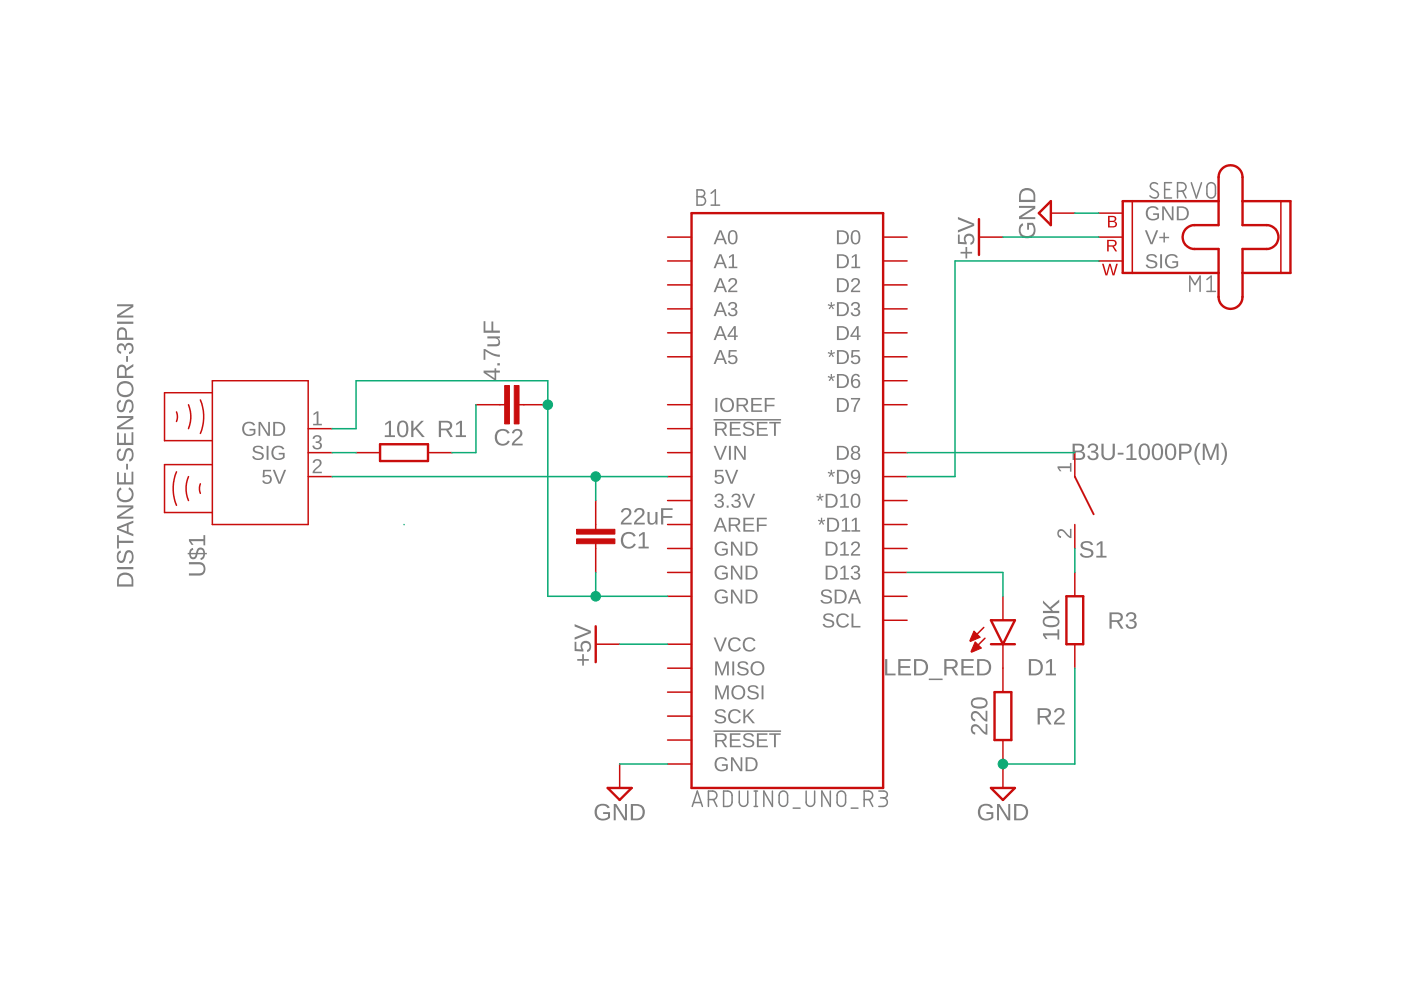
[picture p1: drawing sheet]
<svg xmlns="http://www.w3.org/2000/svg" width="297mm" height="210mm" viewBox="0 0 297 210" stroke-linecap="round" stroke-linejoin="round" font-family="sans-serif">
<g fill="#808080">
<path d="M122.4 139.7h1v-1h.4v1h1v.4h-1v1h-.4v-1h-1zM121.8 136.1h.4v1.5l1.1 .1a1.16 1.16 0 0 1 .9-1.8 1.16 1.16 0 0 1 1 1.8l-.2 .3-.5 .2v-.4a.77 .77 0 0 0 .3-1.1 .77 .77 0 0 0-1.2-.2 .77 .77 0 0 0 .1 1.2v.4l-1.9-.1zM121.8 132.3l3.5 1.4v.5l-3.5 1.4v-.5l3.1-1.1-3.1-1.2z"/>
<path d="M126.5 170.9a1.8 1.8 0 0 1 2.8 .3l-.5 .2a1.3 1.3 0 0 0-1.8-.4 1.3 1.3 0 0 0-.4 1.8 1.44 1.44 0 0 0 2.3 .4v-.6h-1v-.4h1.4v1.2a1.89 1.89 0 0 1-2.7 .2 1.89 1.89 0 0 1-.1-2.7zM130.1 170.5h.6l1.8 2.9v-2.9h.4v3.4h-.5l-1.9-2.9v2.9h-.4zM133.7 170.5a3.3 3.3 0 0 1 2.5 .4 1.77 1.77 0 0 1 .4 1.9 1.77 1.77 0 0 1-1.6 1.1h-1.3zM134.2 170.8v2.7h.8a1.35 1.35 0 0 0 1.2-1.4 1.35 1.35 0 0 0-1.3-1.3z"/>
<path d="M25.3 121.9a1.77 1.77 0 0 1 1.9-.4 1.77 1.77 0 0 1 1.1 1.6v1.3h-3.5a3.3 3.3 0 0 1 .5-2.5zM25.5 122.2l-.3 .7v1h2.7v-.8a1.38 1.38 0 0 0-.9-1.2 1.38 1.38 0 0 0-1.5 .3zM24.8 120.2h3.5v.5h-3.5zM25.1 117l.5-.3v.5a.97 .97 0 0 0-.5 .9 .97 .97 0 0 0 .6 .8 1.68 1.68 0 0 0 .7-1.6 .95 .95 0 0 1 1.2-.6 .95 .95 0 0 1 .7 1v.4a1.32 1.32 0 0 1-.9 1.4v-.4a1.1 1.1 0 0 0 .6-1 1.1 1.1 0 0 0-.7-1 1.51 1.51 0 0 0-.7 1.5 .9 .9 0 0 1-1.1 .8 .9 .9 0 0 1-.7-1v-1zM24.8 113.5h.4v1.2h3.1v.4h-3.1v1.2h-.4zM24.8 111.8l3.5-1.4v.5l-1 .4v1.5l1 .4v.5l-3.5-1.4zM25.2 112l1.7 .7v-1.3zM24.8 107.2h3.5v.5l-3 1.9 3-.1v.5h-3.5v-.6l3-1.8h-3zM25.2 103.7l.4-.3 .2 .4a1.23 1.23 0 0 0-.5 1.6 1.23 1.23 0 0 0 1.5 .6 1.2 1.2 0 0 0 1.1-1 1.2 1.2 0 0 0-.7-1.3l.2-.4a1.73 1.73 0 0 1 .7 2.4 1.73 1.73 0 0 1-2.3 .7 1.75 1.75 0 0 1-.6-2.7zM24.8 100.1h.4v2.2h1.1v-2.1h.4v2.1h1.2v-2.3h.4v2.7h-3.5zM26.7 98.3h.4v1.3h-.4zM25.1 95.3l.5-.2v.4a.97 .97 0 0 0-.5 .9 .97 .97 0 0 0 .6 .9 1.68 1.68 0 0 0 .7-1.6 .95 .95 0 0 1 1.2-.7 .95 .95 0 0 1 .7 1.1v.3a1.32 1.32 0 0 1-.9 1.5v-.5a1.1 1.1 0 0 0 .6-1 1.1 1.1 0 0 0-.7-.9 1.51 1.51 0 0 0-.7 1.5 .9 .9 0 0 1-1.1 .7 .9 .9 0 0 1-.7-1v-.9zM24.8 91.7h.4v2.2h1.1v-2h.4v2h1.2v-2.3h.4v2.8h-3.5zM24.8 88.2h3.5v.6l-3 1.8h3v.4h-3.5v-.5l3-1.9h-3zM25.1 85l.5-.2v.4a.97 .97 0 0 0-.5 .9 .97 .97 0 0 0 .6 .9 1.68 1.68 0 0 0 .7-1.6 .95 .95 0 0 1 1.2-.7 .95 .95 0 0 1 .7 1.1v.3a1.32 1.32 0 0 1-.9 1.5v-.5a1.1 1.1 0 0 0 .6-1 1.1 1.1 0 0 0-.7-1 1.51 1.51 0 0 0-.7 1.6 .9 .9 0 0 1-1.1 .7 .9 .9 0 0 1-.7-1v-1zM25.1 81.4a1.81 1.81 0 0 1 2.7-.2 1.81 1.81 0 0 1-.1 2.7 1.81 1.81 0 0 1-2.4-.1 1.81 1.81 0 0 1-.2-2.4zM25.5 81.6a1.36 1.36 0 0 0 .7 2.2 1.36 1.36 0 0 0 1.7-1.6 1.49 1.49 0 0 0-2.4-.6zM25.1 77.6a.98 .98 0 0 1 1-.3 .98 .98 0 0 1 .7 .8l1.5-.9v.5l-1.5 .9v1.1h1.5v.4h-3.5v-1.9zM25.4 78l-.2 .3v1.4h1.3v-1.2a.65 .65 0 0 0-.4-.7 .65 .65 0 0 0-.7 .2zM26.7 75.5h.4v1.2h-.4zM25 73.1a.85 .85 0 0 1 .9-.3 .85 .85 0 0 1 .6 .7 .93 .93 0 0 1 1.1-.8 .93 .93 0 0 1 .7 1.2l-.1 .6-.3 .4-.5 .2-.1-.5a.71 .71 0 0 0 .7-.9 .71 .71 0 0 0-1.1-.3l-.2 .8h-.4a.67 .67 0 0 0-.3-.9 .67 .67 0 0 0-.9 .4 .67 .67 0 0 0 .6 .9v.4a1.18 1.18 0 0 1-.7-1.9zM25.1 69.7a1.07 1.07 0 0 1 1.2-.2 1.07 1.07 0 0 1 .6 1.1v1h1.4v.5h-3.5a3 3 0 0 1 .3-2.4zM25.4 70.1l-.2 1.5h1.4v-1a.7 .7 0 0 0-.4-.7 .7 .7 0 0 0-.8 .2zM24.8 68.2h3.5v.5h-3.5zM24.8 64.5h3.5v.6l-3 1.8h3v.4h-3.5v-.5l3-1.9h-3z"/>
</g>
<g fill="none" stroke="#808080" stroke-width=".32">
<path d="M146.8 171l1-3.3 1.1 3.3M147 170.2h1.7M150.2 169.5h.9a.9 .9 0 0 0 .9-.9 .9 .9 0 0 0-.9-.9h-.9v3.3M151.3 169.5l.7 1.5M153.4 167.7a1.55 1.55 0 0 1 1.7 .5l.1 1.9-.3 .6a1.65 1.65 0 0 1-1.5 .3zM156.7 167.7v2.4a.9 .9 0 0 0 .9 .9 .9 .9 0 0 0 .9-.9v-2.4M159.9 167.7h.7M159.9 171h.7M160.3 167.7v3.3M163.8 167.7v3.3l-1.9-3.3v3.3M165.5 167.9a.9 .9 0 0 1 1-.1 .9 .9 0 0 1 .5 .8v1.5a.9 .9 0 0 1-.9 .9 .9 .9 0 0 1-.9-.9v-1.5zM168.2 171.3h1.4"/>
<path d="M170.9 167.7v2.4a.9 .9 0 0 0 .9 .9 .9 .9 0 0 0 .9-.9v-2.4M176 167.7v3.3l-1.8-3.3v3.3M177.8 167.9a.92 .92 0 0 1 1-.1 .92 .92 0 0 1 .5 .8v1.5a.9 .9 0 0 1-.9 .9 .9 .9 0 0 1-.9-.9v-1.7zM180.5 171.3h1.4M183.2 169.5h.9a.9 .9 0 0 0 .9-.9 .9 .9 0 0 0-.9-.9h-.9v3.3M184.3 169.5l.7 1.5M186.3 167.7h1.1a.72 .72 0 0 1 .7 .7 .72 .72 0 0 1-.7 .8h-.7M187.2 169.2a.91 .91 0 0 1 .9 .9 .91 .91 0 0 1-.9 .9h-.9"/>
</g>
<g fill="#808080">
<path d="M66.6 97.5a.96 .96 0 0 1 1.5 .2 .96 .96 0 0 1-.6 1.4l-.8 .9h1.5v.3h-1.9l.1-.5 .6-.7a.87 .87 0 0 0 .5-1.4l-.2-.1a.54 .54 0 0 0-.6 .5h-.4z"/>
<path d="M66.6 92.5a.92 .92 0 0 1 1.1-.2 .92 .92 0 0 1 .4 1.1l-.5 .3a.8 .8 0 0 1 .7 1 .8 .8 0 0 1-1 .6l-.6-.1-.3-.3-.2-.4h.4a.6 .6 0 0 0 .9 .5 .6 .6 0 0 0 0-1l-.6-.1v-.3a.58 .58 0 0 0 .9-.3 .58 .58 0 0 0-.4-.8 .58 .58 0 0 0-.7 .6l-.4-.1z"/>
<path d="M66.5 87.7l.7-.5h.3v2.7h.7v.3h-1.8v-.3h.7v-2.3l-.6 .5z"/>
<path d="M132 107.9a1.07 1.07 0 0 1 1.3-.1 1.07 1.07 0 0 1 .5 1.2l-1.7 1.8h1.8v.4h-2.3a3.1 3.1 0 0 1 1.5-1.8 .69 .69 0 0 0 .1-1.2 .69 .69 0 0 0-1.1 .4h-.5zM134.8 107.9a1.07 1.07 0 0 1 1.3-.1 1.07 1.07 0 0 1 .5 1.2l-1.7 1.8h1.8v.4h-2.3a3.1 3.1 0 0 1 1.4-1.8 .69 .69 0 0 0 .2-1.2 .69 .69 0 0 0-1.1 .4h-.5zM137.3 108.6h.4v1.6a.63 .63 0 0 0 .7 .7 .63 .63 0 0 0 .6-.8v-1.5h.4v2.6h-.4v-.5a.89 .89 0 0 1-1 .5 .89 .89 0 0 1-.7-.9zM140.2 107.8h2.4v.3h-2v1.3h2v.4h-2v1.4h-.4z"/>
<path d="M102.5 78.6h2.4v-.5h.3v.5h.8v.4h-.8v1.6h-.3l-2.4-1.6zM103 79l1.9 1.2v-1.2zM105.4 77h.6v.5h-.6zM102.5 74h.4l.4 .3a4.9 4.9 0 0 0 2.7 .9v.5a5.4 5.4 0 0 1-3.1-1.3v1.9h-.4zM103.3 71.3h2.7v.4h-.5a.89 .89 0 0 1 .5 1.1 .89 .89 0 0 1-.9 .6h-1.8v-.4h1.7a.63 .63 0 0 0 .7-.7 .63 .63 0 0 0-.8-.5h-1.6zM102.5 68.1h.4v2h1.3v-1.9h.4v1.9h1.4v.5h-3.5z"/>
<path d="M81.7 89.8l.8-.6h.4v3.1h.8v.4h-2.1v-.4h.9v-2.7l-.8 .6zM84.6 89.4a1.19 1.19 0 0 1 1.4-.1 1.19 1.19 0 0 1 .6 1.2 1.63 1.63 0 0 1-1.2 2.2 1.39 1.39 0 0 1-1.2-1.8l.1-1zM85 89.7a2.65 2.65 0 0 0 0 2.5 .79 .79 0 0 0 .9 0 .79 .79 0 0 0 .2-.9 1.31 1.31 0 0 0-.7-1.8zM87.2 89.2h.5v1.7l1.6-1.7h.6l-1.5 1.5 1.7 2h-.6l-1.4-1.7-.4 .3v1.4h-.5z"/>
<path d="M187.7 139.7h.4v3.1h1.8v.4h-2.2zM190.4 139.7h2.7v.4h-2.2v1.1h2v.4h-2v1.2h2.3v.4h-2.8zM193.8 139.7a3.3 3.3 0 0 1 2.5 .5 1.77 1.77 0 0 1 .4 1.9 1.77 1.77 0 0 1-1.6 1.1h-1.3zM194.3 140.1v2.7h.7a1.35 1.35 0 0 0 1.3-1.4 1.35 1.35 0 0 0-1.4-1.3zM196.9 143.9h3v.3h-3zM200.2 139.7h1.6a1 1 0 0 1 1.2 .8 1 1 0 0 1-.8 1.2l1 1.5h-.6l-.8-1.4h-1.1v1.4h-.5zM200.7 140.1v1.3h1.1a.65 .65 0 0 0 .8-.7 .65 .65 0 0 0-.8-.6zM203.8 139.7h2.6v.4h-2.1v1.1h2v.4h-2v1.2h2.2v.4h-2.7zM207.2 139.7a3.3 3.3 0 0 1 2.5 .5 1.77 1.77 0 0 1 .4 1.9 1.77 1.77 0 0 1-1.6 1.1h-1.3zM207.6 140.1v2.7h.8a1.35 1.35 0 0 0 1.3-1.4 1.35 1.35 0 0 0-1.4-1.3z"/>
<path d="M207.8 170.9a1.8 1.8 0 0 1 2.7 .3l-.4 .2a1.3 1.3 0 0 0-1.8-.4 1.3 1.3 0 0 0-.4 1.8 1.44 1.44 0 0 0 2.3 .4v-.6h-1.1v-.4h1.5v1.2a1.89 1.89 0 0 1-2.7 .2 1.89 1.89 0 0 1-.1-2.7zM211.4 170.5h.5l1.9 2.9v-2.9h.4v3.4h-.6l-1.8-2.9v2.9h-.4zM215 170.5a3.3 3.3 0 0 1 2.5 .4 1.77 1.77 0 0 1 .4 1.9 1.77 1.77 0 0 1-1.6 1.1h-1.3zM215.5 170.8v2.7h.8a1.35 1.35 0 0 0 1.2-1.4 1.35 1.35 0 0 0-1.4-1.3z"/>
<path d="M206.1 153.8a1.24 1.24 0 0 1 1.8 .5l1.1 1v-1.8h.3v2.3a3.1 3.1 0 0 1-1.8-1.5 .69 .69 0 0 0-1.2-.1 .69 .69 0 0 0 .5 1.1l-.1 .4a1.18 1.18 0 0 1-.6-1.9zM206.1 151a1.24 1.24 0 0 1 1.8 .5l1.1 1v-1.8h.3v2.3a3.1 3.1 0 0 1-1.8-1.4 .69 .69 0 0 0-1.2-.2 .69 .69 0 0 0 .5 1.1l-.1 .5a1.18 1.18 0 0 1-.6-2zM206.1 148.3a2.54 2.54 0 0 1 3.2 .2 1.19 1.19 0 0 1-1.3 1.7 1.6 1.6 0 0 1-2.2-1.2zM206.3 148.6a.79 .79 0 0 0 .1 .9 .79 .79 0 0 0 .9 .3 1.32 1.32 0 0 0 1.7-.8 1.34 1.34 0 0 0-1.7-.7z"/>
<path d="M227.4 94.1a2.25 2.25 0 0 1 2.4 .5v.7l-.6 .4a.94 .94 0 0 1 .9 1.2 .94 .94 0 0 1-1.3 .6h-1.4zM227.9 94.4v1.1h.8a.57 .57 0 0 0 .7-.5 .57 .57 0 0 0-.7-.6zM227.9 95.9v1.3h.9a.63 .63 0 0 0 .8-.5 .63 .63 0 0 0-.5-.8zM230.9 94.3a1.07 1.07 0 0 1 1.4-.2 1.07 1.07 0 0 1 .4 1.2l-.6 .5a.93 .93 0 0 1 .8 1.1 .93 .93 0 0 1-1.2 .7l-.6-.1-.4-.3-.2-.6h.5a.71 .71 0 0 0 .9 .6 .71 .71 0 0 0 .3-1.1l-.8-.1v-.4a.67 .67 0 0 0 .9-.3 .67 .67 0 0 0-.4-1 .67 .67 0 0 0-.9 .7l-.4-.1zM233.5 94.1h.5v2.1a.96 .96 0 0 0 1 1 .96 .96 0 0 0 .9-1v-2.1h.5v2.1a1.43 1.43 0 0 1-1.4 1.4 1.43 1.43 0 0 1-1.5-1.3zM237 96h1.2v.4h-1.2zM238.9 94.6l.8-.5h.4v3.1h.9v.3h-2.2v-.3h.9v-2.7l-.8 .6zM241.9 94.3a1.19 1.19 0 0 1 1.3-.1 1.19 1.19 0 0 1 .6 1.2 1.63 1.63 0 0 1-1.2 2.2 1.39 1.39 0 0 1-1.2-1.8l.2-1.1zM242.2 94.5a2.65 2.65 0 0 0 0 2.6 .79 .79 0 0 0 .9-.1 .79 .79 0 0 0 .2-.9 1.31 1.31 0 0 0-.7-1.7zM244.7 94.3a1.19 1.19 0 0 1 1.3-.1 1.19 1.19 0 0 1 .6 1.2 1.63 1.63 0 0 1-1.2 2.2 1.39 1.39 0 0 1-1.2-1.8l.2-1.1zM245 94.5a2.65 2.65 0 0 0 0 2.6 .79 .79 0 0 0 .9-.1 .79 .79 0 0 0 .2-.9 1.31 1.31 0 0 0-.7-1.7zM247.4 94.3a1.19 1.19 0 0 1 1.4-.1 1.19 1.19 0 0 1 .6 1.2 1.63 1.63 0 0 1-1.2 2.2 1.39 1.39 0 0 1-1.2-1.8l.2-1.1zM247.8 94.5a2.65 2.65 0 0 0 0 2.6 .79 .79 0 0 0 .9-.1 .79 .79 0 0 0 .2-.9 1.31 1.31 0 0 0-.7-1.7zM250 94.1a3 3 0 0 1 2.3 .2 1.07 1.07 0 0 1 .3 1.3 1.07 1.07 0 0 1-1.1 .6h-1v1.3h-.5zM250.5 94.4v1.4h.9a.69 .69 0 0 0 .8-.7 .69 .69 0 0 0-.8-.7zM254.1 93.9h.5a3.5 3.5 0 0 0 0 4.7 1.08 1.08 0 0 1-1-.8 3.5 3.5 0 0 1 .5-3.9zM255 94.1h.6l1.1 2.9 1.1-2.9h.6v3.4h-.5l.1-3-1.1 3h-.4l-1.1-3v3h-.4zM258.8 93.9a1.08 1.08 0 0 1 1 .8 3.5 3.5 0 0 1-.6 3.9h-.4a3.5 3.5 0 0 0 0-4.7z"/>
<path d="M221.1 134.3h3.1v-.9h.4v2.2h-.4v-.9h-2.6l.5 .8h-.4l-.6-.8zM221.3 131.1a2.54 2.54 0 0 1 3.2 .2 1.19 1.19 0 0 1-1.2 1.7 1.6 1.6 0 0 1-2.2-1.2zM221.6 131.4a.79 .79 0 0 0 0 .9 .79 .79 0 0 0 .9 .2 1.32 1.32 0 0 0 1.8-.7 1.34 1.34 0 0 0-1.8-.7zM221.1 127.3l1.5 1.5 2-1.7v.6l-1.7 1.4 .4 .4h1.3v.5h-3.5v-.5h1.8l-1.8-1.6z"/>
<path d="M203.7 53.4h1v-1h.4v1h1v.4h-1v1h-.4v-1h-1zM203.1 49.7h.4v1.6l1.1 .1a1.16 1.16 0 0 1 .9-1.9 1.16 1.16 0 0 1 1 1.8l-.3 .4-.4 .2-.1-.4a.77 .77 0 0 0 .4-1.2 .77 .77 0 0 0-1.2-.1 .77 .77 0 0 0 .1 1.2v.4l-1.9-.1zM203.1 46l3.4 1.4v.5l-3.4 1.4v-.5l3-1.1-3-1.2z"/>
<path d="M216.3 47.7l.5-.4 .1 .5a1.3 1.3 0 0 0-.3 1.7 1.3 1.3 0 0 0 1.7 .5 1.44 1.44 0 0 0 .5-2.3h-.6v1h-.4v-1.5h1.2a1.88 1.88 0 0 1 .1 2.9 1.88 1.88 0 0 1-2.8-.3l-.3-1 .1-.7zM216.1 43.7h3.4v.5l-2.9 1.9 2.9-.1v.5h-3.4v-.6l2.9-1.9-2.9 .1zM216.5 40.3a1.77 1.77 0 0 1 1.9-.3 1.77 1.77 0 0 1 1.1 1.5v1.3h-3.4a3.3 3.3 0 0 1 .4-2.5zM216.8 40.7l-.4 .7v1h2.7v-.8a1.38 1.38 0 0 0-.9-1.2 1.38 1.38 0 0 0-1.4 .3z"/>
<path d="M40.1 119.2h2.1a1.43 1.43 0 0 1 1.4 1.4 1.43 1.43 0 0 1-1.3 1.4h-2.2v-.4h2.1a.96 .96 0 0 0 1-1 .96 .96 0 0 0-1-1h-2.1zM40.5 116.4l.4-.2 .1 .4-.4 .2-.1 .4h1.1a.97 .97 0 0 1 .9-1.1 .97 .97 0 0 1 1 1.1h.4v.3h-.4a1.12 1.12 0 0 1-.9 1.2l-.1-.4 .4-.2 .2-.6h-1.2a.9 .9 0 0 1-.9 1.1 .9 .9 0 0 1-.9-1.1h-.3v-.3h.3zM42.2 116.7l-.2 .5h1.1a.57 .57 0 0 0-.2-.6 .57 .57 0 0 0-.7 .1zM40.5 117.5v.4a.52 .52 0 0 0 .7 .2 .52 .52 0 0 0 .3-.6zM40.1 114.3h3v-.8h.4v2.1h-.4v-.9h-2.6l.5 .8h-.4l-.5-.8z"/>
<path d="M55.8 99.6h1.7v.3h-1.4v1a1.01 1.01 0 0 1 1.6 .8 1.01 1.01 0 0 1-1.6 .8l-.3-.2-.2-.4h.4a.66 .66 0 0 0 .9 .2 .66 .66 0 0 0 .2-1 .66 .66 0 0 0-1 .1h-.4zM57.8 99.6h.5l1 2.6 .9-2.6h.5l-1.2 3h-.5z"/>
<path d="M53.7 94.9a1.35 1.35 0 0 1 2.2 .3h-.4a.83 .83 0 0 0-.8-.4 .83 .83 0 0 0-.7 .5 2.06 2.06 0 0 0 1.5 .7 .8 .8 0 0 1 .4 .9 .8 .8 0 0 1-.8 .6 1.35 1.35 0 0 1-1.6-.7l.4-.1a.94 .94 0 0 0 .8 .5 .94 .94 0 0 0 .8-.5 1.29 1.29 0 0 0-1.3-.7 .75 .75 0 0 1-.5-1.1zM56.5 94.5h.4v3h-.4zM57.9 94.9a1.54 1.54 0 0 1 2.4 .3l-.4 .1a1.1 1.1 0 0 0-1.4-.3 1.1 1.1 0 0 0-.5 1.3 1.21 1.21 0 0 0 2 .6v-.6h-.9v-.3h1.2v1a1.62 1.62 0 0 1-2.3 .2 1.62 1.62 0 0 1-.1-2.3z"/>
<path d="M51.7 89.8a1.54 1.54 0 0 1 2.4 .3l-.4 .1a1.1 1.1 0 0 0-1.4-.3 1.1 1.1 0 0 0-.5 1.4 1.21 1.21 0 0 0 2 .5v-.5h-.9v-.4h1.3v1.1a1.62 1.62 0 0 1-2.4 .1 1.62 1.62 0 0 1-.1-2.3zM54.8 89.5h.5l1.6 2.5v-2.5h.3v2.9h-.5l-1.5-2.5v2.5h-.4zM57.9 89.5h1a1.48 1.48 0 0 1 1.6 1.4 1.48 1.48 0 0 1-1.5 1.5h-1.1zM58.3 89.8v2.3h.7a1.16 1.16 0 0 0 1.1-1.2 1.16 1.16 0 0 0-1.2-1.1z"/>
</g>
<path d="M147.8 40.3h.9a.72 .72 0 0 1 .7 .7 .72 .72 0 0 1-.7 .7 .9 .9 0 0 1 .9 .9 .9 .9 0 0 1-.9 .9h-.9zM147.8 41.7h.9M150.8 43.5h1.8M150.8 41l.9-.7v3.2" fill="none" stroke="#808080" stroke-width=".32"/>
<g fill="#808080">
<path d="M177.4 48.8h1a1.48 1.48 0 0 1 1.6 1.4 1.48 1.48 0 0 1-1.4 1.6h-1.2zM177.8 49.2v2.3h.7a1.16 1.16 0 0 0 1.1-1.2 1.16 1.16 0 0 0-1.2-1.1zM180.8 49a1.02 1.02 0 0 1 1.1-.1 1.02 1.02 0 0 1 .5 1.1 1.32 1.32 0 0 1-1.3 1.8 1.98 1.98 0 0 1-.3-2.8zM181 49.2a2 2 0 0 0 .2 2.3h.4a1.82 1.82 0 0 0 0-2.4z"/>
<path d="M177.4 53.9h1a1.48 1.48 0 0 1 1.6 1.4 1.48 1.48 0 0 1-1.4 1.6h-1.2zM177.8 54.2v2.3h.7a1.16 1.16 0 0 0 1.1-1.2 1.16 1.16 0 0 0-1.2-1.1zM180.6 54.4l.7-.5h.4v2.6h.7v.4h-1.9v-.4h.8v-2.2l-.7 .4z"/>
<path d="M177.4 59h1a1.48 1.48 0 0 1 1.6 1.4 1.48 1.48 0 0 1-1.4 1.5h-1.2zM177.8 59.3v2.3h.7a1.16 1.16 0 0 0 1.1-1.2 1.16 1.16 0 0 0-1.2-1.1zM180.7 59.2a.96 .96 0 0 1 1.5 .1 .96 .96 0 0 1-.5 1.4l-.9 .9h1.6v.3h-2l.2-.5 .6-.6a.87 .87 0 0 0 .4-1.5h-.2a.54 .54 0 0 0-.6 .5l-.4-.1z"/>
<path d="M175.6 64.5l.5 .2v-.6h.3v.6l.5-.2 .1 .2-.6 .2 .4 .5-.2 .2-.3-.6-.4 .6-.2-.2 .4-.5-.6-.2zM177.4 64.1h1a1.48 1.48 0 0 1 1.6 1.4 1.48 1.48 0 0 1-1.4 1.5h-1.2zM177.8 64.4v2.3h.7a1.16 1.16 0 0 0 1.1-1.2 1.16 1.16 0 0 0-1.2-1.1zM180.7 64.2a.92 .92 0 0 1 1.1-.1 .92 .92 0 0 1 .4 1l-.5 .4a.8 .8 0 0 1 .7 1 .8 .8 0 0 1-1 .6l-.5-.1-.4-.3-.1-.4 .3-.1a.6 .6 0 0 0 .9 .6 .6 .6 0 0 0 .1-1.1h-.6v-.3a.58 .58 0 0 0 .8-.3 .58 .58 0 0 0-.4-.8 .58 .58 0 0 0-.7 .5h-.4z"/>
<path d="M177.4 69.1h1a1.48 1.48 0 0 1 1.6 1.5 1.48 1.48 0 0 1-1.4 1.5h-1.2zM177.8 69.5v2.3h.7a1.16 1.16 0 0 0 1.1-1.2 1.16 1.16 0 0 0-1.2-1.1zM181.6 69.1h.4v2h.5v.3h-.5v.7h-.3v-.7h-1.4v-.3zM181.7 69.6l-1.1 1.5h1.1z"/>
<path d="M175.6 74.6l.5 .2v-.6h.3v.6l.5-.2 .1 .3-.6 .2 .4 .5-.2 .1-.3-.5-.4 .5-.2-.1 .4-.5-.6-.2zM177.4 74.2h1a1.48 1.48 0 0 1 1.6 1.4 1.48 1.48 0 0 1-1.4 1.6h-1.2zM177.8 74.5v2.4h.7a1.16 1.16 0 0 0 1.1-1.2 1.16 1.16 0 0 0-1.2-1.2zM180.6 74.2h1.6v.3h-1.3l-.1 1a1.01 1.01 0 0 1 1.6 .8 1.01 1.01 0 0 1-1.5 .8l-.4-.2-.1-.4h.3a.66 .66 0 0 0 1 .3 .66 .66 0 0 0 .1-1 .66 .66 0 0 0-1 0h-.3z"/>
<path d="M175.6 79.7l.5 .2v-.6h.3v.6l.5-.2 .1 .3-.6 .1 .4 .6-.2 .1-.3-.5-.4 .5-.2-.1 .4-.6-.6-.1zM177.4 79.3h1a1.48 1.48 0 0 1 1.6 1.4 1.48 1.48 0 0 1-1.4 1.6h-1.2zM177.8 79.6v2.3h.7a1.16 1.16 0 0 0 1.1-1.2 1.16 1.16 0 0 0-1.2-1.1zM180.9 79.4a.89 .89 0 0 1 1.4 .5h-.3a.62 .62 0 0 0-.8-.3 .62 .62 0 0 0-.4 .8v.3a.96 .96 0 0 1 1.4 .1 .96 .96 0 0 1-.1 1.4 .96 .96 0 0 1-1.4-.3 2.31 2.31 0 0 1 .2-2.5zM181 80.8a.68 .68 0 0 0 .1 1.1 .68 .68 0 0 0 1-.5 .68 .68 0 0 0-.8-.7z"/>
<path d="M177.4 84.4h1a1.48 1.48 0 0 1 1.6 1.4 1.48 1.48 0 0 1-1.4 1.5h-1.2zM177.8 84.7v2.3h.7a1.16 1.16 0 0 0 1.1-1.2 1.16 1.16 0 0 0-1.2-1.1zM180.4 84.4h2v.3l-.9 1.6-.1 1h-.4a4.7 4.7 0 0 1 1-2.6h-1.6z"/>
<path d="M177.4 94.5h1a1.48 1.48 0 0 1 1.6 1.4 1.48 1.48 0 0 1-1.4 1.6h-1.2zM177.8 94.9v2.3h.7a1.16 1.16 0 0 0 1.1-1.2 1.16 1.16 0 0 0-1.2-1.1zM180.7 94.7a.92 .92 0 0 1 1.1-.2 .92 .92 0 0 1 .5 1.1l-.5 .3a.87 .87 0 0 1 .5 1.2 .87 .87 0 0 1-1.2 .4 .8 .8 0 0 1-.7-.7 .8 .8 0 0 1 .6-.9 .71 .71 0 0 1-.3-1.2zM180.8 95.3a.55 .55 0 0 0 1.1 0 .55 .55 0 0 0-1.1 0zM180.8 96.7a.62 .62 0 0 0 1.2 0 .62 .62 0 0 0-1.2 0z"/>
<path d="M175.6 100l.5 .2v-.6h.3v.6l.5-.2 .1 .3-.6 .1 .4 .6-.2 .1-.3-.5-.4 .5-.2-.1 .4-.6-.6-.1zM177.4 99.6h1a1.48 1.48 0 0 1 1.6 1.4 1.48 1.48 0 0 1-1.4 1.6h-1.2zM177.8 99.9v2.3h.7a1.16 1.16 0 0 0 1.1-1.2 1.16 1.16 0 0 0-1.2-1.1zM180.7 99.8a1.08 1.08 0 0 1 1.3 0 1.08 1.08 0 0 1 .4 1.2 1.21 1.21 0 0 1-1.5 1.5l-.4-.5 .3-.1a.63 .63 0 0 0 .8 .3 .63 .63 0 0 0 .4-.7v-.4a.93 .93 0 0 1-1.3 .3 .93 .93 0 0 1-.2-1.4zM180.9 100.1a.66 .66 0 0 0 0 1 .66 .66 0 0 0 1.1-.3 .65 .65 0 0 0-.2-.8 .65 .65 0 0 0-.9 .1z"/>
<path d="M173.2 105.1l.6 .2-.1-.6h.3v.6l.5-.2 .1 .3-.6 .1 .4 .5-.2 .2-.3-.5-.4 .5-.2-.2 .4-.5-.6-.1zM175.1 104.7h.9a1.48 1.48 0 0 1 1.6 1.4 1.48 1.48 0 0 1-1.4 1.5h-1.1zM175.5 105v2.3h.6a1.16 1.16 0 0 0 1.1-1.2 1.16 1.16 0 0 0-1.2-1.1zM178.2 105.2l.7-.5h.4v2.6h.7v.3h-1.9v-.3h.8v-2.2l-.7 .4zM180.8 104.8a1.02 1.02 0 0 1 1.1 0 1.02 1.02 0 0 1 .5 1 1.32 1.32 0 0 1-1.3 1.8 1.98 1.98 0 0 1-.3-2.8zM181 105.1a2 2 0 0 0 .2 2.2h.4a1.82 1.82 0 0 0 0-2.3z"/>
<path d="M173.5 110.2l.6 .2-.1-.6h.3v.6l.6-.2 .1 .3-.6 .1 .3 .5-.2 .2-.3-.6-.3 .6-.3-.2 .4-.5-.6-.1zM175.4 109.8h.9a1.48 1.48 0 0 1 1.6 1.4 1.48 1.48 0 0 1-1.4 1.5h-1.1zM175.8 110.1v2.3h.6a1.16 1.16 0 0 0 1.1-1.2 1.16 1.16 0 0 0-1.2-1.1zM178.5 110.3l.7-.5h.4v2.6h.7v.3h-1.9v-.3h.8v-2.3l-.7 .5zM180.6 110.3l.7-.5h.4v2.6h.7v.3h-1.9v-.3h.8v-2.3l-.7 .5z"/>
<path d="M175.1 114.8h.9a1.48 1.48 0 0 1 1.6 1.5 1.48 1.48 0 0 1-1.4 1.5h-1.1zM175.5 115.2v2.3h.6a1.16 1.16 0 0 0 1.1-1.2 1.16 1.16 0 0 0-1.2-1.1zM178.2 115.3l.7-.5h.4v2.7h.7v.3h-1.9v-.3h.8v-2.3l-.7 .5zM180.7 115a.96 .96 0 0 1 1.5 .2 .96 .96 0 0 1-.5 1.4l-.9 .9h1.6v.3h-2l.2-.6 .6-.6a.87 .87 0 0 0 .4-1.5h-.2a.54 .54 0 0 0-.6 .5h-.4z"/>
<path d="M175.1 119.9h.9a1.48 1.48 0 0 1 1.6 1.4 1.48 1.48 0 0 1-1.4 1.6h-1.1zM175.5 120.2v2.4h.6a1.16 1.16 0 0 0 1.1-1.2 1.16 1.16 0 0 0-1.2-1.2zM178.2 120.4l.7-.5h.4v2.7h.7v.3h-1.9v-.3h.8v-2.3l-.7 .5zM180.7 120.1a.92 .92 0 0 1 1.1-.2 .92 .92 0 0 1 .4 1.1l-.5 .4a.8 .8 0 0 1 .7 .9 .8 .8 0 0 1-1 .6l-.5-.1-.4-.2-.1-.5h.3a.6 .6 0 0 0 .9 .6 .6 .6 0 0 0 .1-1.1l-.6-.1v-.3a.58 .58 0 0 0 .8-.3 .58 .58 0 0 0-.4-.7 .58 .58 0 0 0-.7 .5h-.4z"/>
<path d="M152.5 48.8h.5l1.1 3h-.4l-.3-.9h-1.3l-.4 .9h-.4zM152.7 49.1l-.5 1.5h1.1zM154.8 49a1.02 1.02 0 0 1 1.1-.1 1.02 1.02 0 0 1 .5 1.1 1.32 1.32 0 0 1-1.4 1.8 1.98 1.98 0 0 1-.2-2.8zM155 49.2a2 2 0 0 0 .1 2.3h.4a1.82 1.82 0 0 0 .1-2.4z"/>
<path d="M152.5 53.9h.5l1.1 3h-.4l-.3-.9h-1.3l-.4 .9h-.4zM152.7 54.2l-.5 1.5h1.1zM154.6 54.4l.7-.5h.3v2.6h.7v.4h-1.8v-.4h.7v-2.2l-.6 .4z"/>
<path d="M152.5 59h.5l1.1 2.9h-.4l-.3-.8h-1.3l-.4 .8h-.4zM152.7 59.3l-.5 1.5h1.1zM154.7 59.2a.96 .96 0 0 1 1.5 .1 .96 .96 0 0 1-.6 1.4l-.8 .9h1.5v.3h-1.9l.1-.5 .6-.6a.87 .87 0 0 0 .5-1.5h-.2a.54 .54 0 0 0-.6 .5l-.4-.1z"/>
<path d="M152.5 64.1h.5l1.1 2.9h-.4l-.3-.8h-1.3l-.4 .8h-.4zM152.7 64.4l-.5 1.4h1.1zM154.7 64.2a.92 .92 0 0 1 1.1-.1 .92 .92 0 0 1 .4 1l-.5 .4a.8 .8 0 0 1 .7 1 .8 .8 0 0 1-1 .6l-.6-.1-.3-.3-.2-.4 .4-.1a.6 .6 0 0 0 .9 .6 .6 .6 0 0 0 0-1.1h-.6v-.3a.58 .58 0 0 0 .9-.3 .58 .58 0 0 0-.5-.8 .58 .58 0 0 0-.7 .5h-.3z"/>
<path d="M152.5 69.1h.5l1.1 3h-.4l-.3-.9h-1.3l-.4 .9h-.4zM152.7 69.4l-.5 1.5h1.1zM155.6 69.1h.4v2h.4v.3h-.4v.7h-.4v-.7h-1.3v-.3zM155.6 69.6l-1 1.5h1z"/>
<path d="M152.5 74.2h.5l1.1 3h-.4l-.3-.9h-1.3l-.4 .9h-.4zM152.7 74.5l-.5 1.5h1.1zM154.5 74.2h1.7v.3h-1.3l-.1 1a1.01 1.01 0 0 1 1.6 .8 1.01 1.01 0 0 1-1.6 .8l-.3-.2-.2-.4h.4a.66 .66 0 0 0 1 .3 .66 .66 0 0 0 .1-1.1 .66 .66 0 0 0-1 .1h-.4z"/>
<path d="M151.3 94.5h.4l1 2.6 1-2.6h.4l-1.2 3h-.4zM154.6 94.5h.4v3h-.4zM155.7 94.5h.5l1.6 2.6-.1-2.6h.4v3h-.5l-1.6-2.5 .1 2.5h-.4z"/>
<path d="M151.6 89.5h1.4a.86 .86 0 0 1 1.1 .6 .86 .86 0 0 1-.7 1l.8 1.3h-.5l-.7-1.2h-1v1.2h-.4zM152 89.8v1.1h1a.56 .56 0 0 0 .7-.6 .56 .56 0 0 0-.7-.5zM154.7 89.5h2.3v.3h-1.9v.9h1.8v.4h-1.8v1h2v.3h-2.4zM157.7 89.8a1.35 1.35 0 0 1 2.2 .3l-.4 .1a.83 .83 0 0 0-.8-.5 .83 .83 0 0 0-.7 .5 2.06 2.06 0 0 0 1.5 .7 .8 .8 0 0 1 .4 .9 .8 .8 0 0 1-.8 .6 1.35 1.35 0 0 1-1.6-.7l.3-.1a.94 .94 0 0 0 .9 .5 .94 .94 0 0 0 .8-.5 1.29 1.29 0 0 0-1.3-.7 .75 .75 0 0 1-.5-1.1zM160.5 89.5h2.2v.3h-1.8v.9h1.7v.4h-1.7v1h1.9v.3h-2.3zM163.1 89.5h2.4v.3h-1v2.6h-.4v-2.6h-1z"/>
</g>
<path d="M151.3 89h14.3" fill="none" stroke="#808080" stroke-width=".32"/>
<g fill="#808080">
<path d="M151.6 99.6h1.7v.3h-1.3l-.1 1a1.01 1.01 0 0 1 1.6 .8 1.01 1.01 0 0 1-1.5 .8l-.4-.2-.1-.4h.3a.66 .66 0 0 0 1 .2 .66 .66 0 0 0 .1-1 .66 .66 0 0 0-1 .1h-.4zM153.7 99.6h.4l1 2.6 1-2.6h.4l-1.2 3h-.4z"/>
<path d="M152.5 109.8h.5l1.1 2.9h-.4l-.3-.8h-1.3l-.4 .8h-.4zM152.7 110.1l-.5 1.4h1.1zM154.5 109.8h1.4a.86 .86 0 0 1 1 .6 .86 .86 0 0 1-.7 1.1l.9 1.2h-.5l-.8-1.2h-.9v1.2h-.4zM154.9 110.1v1.1h1a.56 .56 0 0 0 .6-.6 .56 .56 0 0 0-.6-.5zM157.6 109.8h2.3v.3h-1.9v.9h1.7v.4h-1.7v1h1.9v.3h-2.3zM160.5 109.8h2.1v.3h-1.7v1.1h1.6v.3h-1.6v1.2h-.4z"/>
<path d="M151.9 115.2a1.54 1.54 0 0 1 2.3 .3l-.3 .1a1.1 1.1 0 0 0-1.5-.3 1.1 1.1 0 0 0-.5 1.4 1.21 1.21 0 0 0 2 .5v-.5h-.8v-.4h1.2v1a1.62 1.62 0 0 1-2.3 .2 1.62 1.62 0 0 1-.1-2.3zM155 114.8h.4l1.6 2.6v-2.6h.4v3h-.5l-1.6-2.5v2.5h-.3zM158.1 114.8h1a1.48 1.48 0 0 1 1.5 1.5 1.48 1.48 0 0 1-1.4 1.5h-1.1zM158.5 115.2v2.3h.6a1.16 1.16 0 0 0 1.1-1.2 1.16 1.16 0 0 0-1.1-1.1z"/>
<path d="M151.9 120.3a1.54 1.54 0 0 1 2.3 .3l-.3 .1a1.1 1.1 0 0 0-1.5-.4 1.1 1.1 0 0 0-.5 1.4 1.21 1.21 0 0 0 2 .6v-.6h-.8v-.3h1.2v1a1.62 1.62 0 0 1-2.3 .2 1.62 1.62 0 0 1-.1-2.3zM155 119.9h.4l1.6 2.6v-2.6h.4v3h-.5l-1.6-2.5v2.5h-.3zM158.1 119.9h1a1.48 1.48 0 0 1 1.5 1.4 1.48 1.48 0 0 1-1.4 1.6h-1.1zM158.5 120.2v2.4h.6a1.16 1.16 0 0 0 1.1-1.2 1.16 1.16 0 0 0-1.1-1.2z"/>
<path d="M151.9 125.4a1.54 1.54 0 0 1 2.3 .3l-.3 .1a1.1 1.1 0 0 0-1.5-.4 1.1 1.1 0 0 0-.5 1.4 1.21 1.21 0 0 0 2 .6v-.6h-.8v-.3h1.2v1a1.62 1.62 0 0 1-2.3 .2 1.62 1.62 0 0 1-.1-2.3zM155 125h.4l1.6 2.5v-2.5h.4v3h-.5l-1.6-2.6v2.6h-.3zM158.1 125h1a1.48 1.48 0 0 1 1.5 1.4 1.48 1.48 0 0 1-1.4 1.6h-1.1zM158.5 125.3v2.3h.6a1.16 1.16 0 0 0 1.1-1.2 1.16 1.16 0 0 0-1.1-1.1z"/>
<path d="M151.8 104.9a.92 .92 0 0 1 1.1-.2 .92 .92 0 0 1 .4 1.1l-.5 .3a.8 .8 0 0 1 .7 1 .8 .8 0 0 1-1 .6l-.5-.1-.4-.3-.1-.4h.3a.6 .6 0 0 0 .9 .5 .6 .6 0 0 0 .1-1l-.6-.1v-.3a.58 .58 0 0 0 .8-.3 .58 .58 0 0 0-.4-.8 .58 .58 0 0 0-.7 .5h-.4zM154.1 107.2h.4v.4h-.4zM155.4 104.9a.92 .92 0 0 1 1.1-.2 .92 .92 0 0 1 .4 1.1l-.5 .3a.8 .8 0 0 1 .7 1 .8 .8 0 0 1-1 .6l-.5-.1-.4-.3-.2-.4h.4a.6 .6 0 0 0 .9 .5 .6 .6 0 0 0 .1-1l-.7-.1v-.3a.58 .58 0 0 0 .9-.3 .58 .58 0 0 0-.4-.8 .58 .58 0 0 0-.7 .5h-.4zM157.3 104.7h.4l1 2.6 1-2.6h.4l-1.2 2.9h-.4z"/>
<path d="M151.7 84.4h.4v2.9h-.4zM153.1 84.7a1.5 1.5 0 0 1 2.2 .2 1.5 1.5 0 0 1-.4 2.2 1.5 1.5 0 0 1-2.1-.7l-.1-.9zM153.4 85a1.2 1.2 0 0 0-.2 1.5 1.2 1.2 0 0 0 1.5 .4 1.19 1.19 0 0 0 .4-1.7 1.19 1.19 0 0 0-1.7-.2zM156.2 84.4h1.4a.86 .86 0 0 1 1 .7 .86 .86 0 0 1-.7 1l.8 1.2h-.4l-.8-1.2h-.9v1.2h-.4zM156.6 84.7v1.1h.9a.56 .56 0 0 0 .7-.6 .56 .56 0 0 0-.7-.5zM159.3 84.4h2.2v.3h-1.8v1h1.7v.3h-1.7v1h1.9v.3h-2.3zM162.1 84.4h2.1v.3h-1.7v1.1h1.7v.3h-1.7v1.2h-.4z"/>
<path d="M174.2 125.3a1.35 1.35 0 0 1 2.1 .3l-.3 .1a.83 .83 0 0 0-.8-.4 .83 .83 0 0 0-.7 .4 2.06 2.06 0 0 0 1.4 .8 .8 .8 0 0 1 .5 .9 .8 .8 0 0 1-.8 .6 1.35 1.35 0 0 1-1.7-.7l.4-.1a.94 .94 0 0 0 .9 .5 .94 .94 0 0 0 .8-.5 1.29 1.29 0 0 0-1.3-.7 .75 .75 0 0 1-.5-1.2zM177 125h.9a1.48 1.48 0 0 1 1.6 1.4 1.48 1.48 0 0 1-1.4 1.6h-1.1zM177.4 125.3v2.3h.6a1.16 1.16 0 0 0 1.1-1.2 1.16 1.16 0 0 0-1.2-1.1zM180.9 125h.5l1.2 3h-.4l-.4-.9h-1.3l-.4 .9h-.4zM181.2 125.3l-.6 1.5h1.1z"/>
<path d="M174.7 130.4a1.35 1.35 0 0 1 2.1 .3l-.4 .1a.83 .83 0 0 0-.7-.5 .83 .83 0 0 0-.8 .5 2.06 2.06 0 0 0 1.5 .7 .8 .8 0 0 1 .5 1 .8 .8 0 0 1-.9 .6 1.35 1.35 0 0 1-1.6-.8h.4a.94 .94 0 0 0 .8 .5 .94 .94 0 0 0 .9-.6 1.29 1.29 0 0 0-1.3-.6 .75 .75 0 0 1-.5-1.2zM177.7 130.4a1.48 1.48 0 0 1 2.3 .4l-.4 .1a1.06 1.06 0 0 0-1.4-.4 1.06 1.06 0 0 0-.5 1.4 1.02 1.02 0 0 0 .9 .9 1.02 1.02 0 0 0 1.1-.7l.3 .2a1.5 1.5 0 0 1-2.1 .5 1.5 1.5 0 0 1-.4-2.1zM180.5 130.1h.4v2.6h1.5v.3h-1.9z"/>
<path d="M151.3 135.2h.4l1 2.6 1-2.6h.4l-1.2 2.9h-.4zM154.8 135.5a1.48 1.48 0 0 1 2.3 .4l-.4 .1a1.06 1.06 0 0 0-1.4-.4 1.06 1.06 0 0 0-.5 1.4 1.02 1.02 0 0 0 .9 .8 1.02 1.02 0 0 0 1.1-.6l.3 .2a1.5 1.5 0 0 1-2.2 .5 1.5 1.5 0 0 1-.3-2.2zM157.9 135.5a1.48 1.48 0 0 1 2.3 .4l-.4 .1a1.06 1.06 0 0 0-1.4-.4 1.06 1.06 0 0 0-.5 1.4 1.02 1.02 0 0 0 .9 .8 1.02 1.02 0 0 0 1.1-.6l.3 .2a1.5 1.5 0 0 1-2.1 .5 1.5 1.5 0 0 1-.4-2.2z"/>
<path d="M151.6 140.2h.6l.9 2.6 .9-2.6h.5v3h-.3v-2.6l-1 2.6h-.3l-.9-2.6v2.6h-.4zM155.3 140.2h.4v3h-.4zM156.5 140.6a1.35 1.35 0 0 1 2.2 .3h-.4a.83 .83 0 0 0-.8-.4 .83 .83 0 0 0-.7 .5 2.06 2.06 0 0 0 1.5 .7 .8 .8 0 0 1 .4 .9 .8 .8 0 0 1-.8 .6 1.35 1.35 0 0 1-1.6-.7l.3-.1a.94 .94 0 0 0 .9 .5 .94 .94 0 0 0 .8-.5 1.29 1.29 0 0 0-1.3-.7 .75 .75 0 0 1-.5-1.1zM159.5 140.6a1.5 1.5 0 0 1 2.3 .1 1.5 1.5 0 0 1-.4 2.2 1.5 1.5 0 0 1-2.2-.6v-.9zM159.8 140.8a1.2 1.2 0 0 0-.1 1.6 1.2 1.2 0 0 0 1.5 .4 1.19 1.19 0 0 0 .3-1.7 1.19 1.19 0 0 0-1.7-.3z"/>
<path d="M151.6 145.3h.6l.9 2.5 .9-2.5h.5v3h-.3v-2.6l-1 2.6h-.3l-.9-2.6v2.6h-.4zM155.5 145.7a1.5 1.5 0 0 1 2.2 .1 1.5 1.5 0 0 1-.4 2.2 1.5 1.5 0 0 1-2.2-.6v-1zM155.8 145.9a1.2 1.2 0 0 0-.2 1.6 1.2 1.2 0 0 0 1.5 .4 1.19 1.19 0 0 0 .4-1.7 1.19 1.19 0 0 0-1.7-.3zM158.7 145.6a1.35 1.35 0 0 1 2.1 .4h-.4a.83 .83 0 0 0-.7-.4 .83 .83 0 0 0-.8 .4 2.06 2.06 0 0 0 1.5 .8 .8 .8 0 0 1 .5 .9 .8 .8 0 0 1-.9 .6 1.35 1.35 0 0 1-1.6-.7l.4-.1a.94 .94 0 0 0 .8 .5 .94 .94 0 0 0 .9-.5 1.29 1.29 0 0 0-1.3-.7 .75 .75 0 0 1-.5-1.2zM161.5 145.3h.4v3h-.4z"/>
<path d="M151.8 150.7a1.35 1.35 0 0 1 2.1 .3l-.4 .1a.83 .83 0 0 0-.8-.4 .83 .83 0 0 0-.7 .4 2.06 2.06 0 0 0 1.5 .7 .8 .8 0 0 1 .4 1 .8 .8 0 0 1-.8 .6 1.35 1.35 0 0 1-1.6-.8h.4a.94 .94 0 0 0 .8 .5 .94 .94 0 0 0 .9-.5 1.29 1.29 0 0 0-1.3-.7 .75 .75 0 0 1-.5-1.2zM154.8 150.8a1.48 1.48 0 0 1 2.3 .3l-.4 .1a1.06 1.06 0 0 0-1.4-.4 1.06 1.06 0 0 0-.5 1.4 1.02 1.02 0 0 0 .9 .9 1.02 1.02 0 0 0 1.1-.6l.3 .1a1.5 1.5 0 0 1-2.2 .6 1.5 1.5 0 0 1-.3-2.2zM157.6 150.4h.4v1.5l1.4-1.5h.5l-1.3 1.3 1.5 1.7h-.5l-1.2-1.5-.4 .3v1.2h-.4z"/>
<path d="M151.6 155.5h1.4a.86 .86 0 0 1 1.1 .7 .86 .86 0 0 1-.7 1l.8 1.2h-.5l-.7-1.2h-1v1.2h-.4zM152 155.8v1.1h1a.56 .56 0 0 0 .7-.6 .56 .56 0 0 0-.7-.5zM154.7 155.5h2.3v.3h-1.9v1h1.8v.3h-1.8v1h2v.3h-2.4zM157.7 155.8a1.35 1.35 0 0 1 2.2 .3l-.4 .1a.83 .83 0 0 0-.8-.5 .83 .83 0 0 0-.7 .5 2.06 2.06 0 0 0 1.5 .7 .8 .8 0 0 1 .4 1 .8 .8 0 0 1-.8 .5 1.35 1.35 0 0 1-1.6-.7l.3-.1a.94 .94 0 0 0 .9 .6 .94 .94 0 0 0 .8-.6 1.29 1.29 0 0 0-1.3-.6 .75 .75 0 0 1-.5-1.2zM160.5 155.5h2.2v.3h-1.8v1h1.7v.3h-1.7v1h1.9v.3h-2.3zM163.1 155.5h2.4v.3h-1v2.6h-.4v-2.6h-1z"/>
</g>
<path d="M151.3 155h14.3" fill="none" stroke="#808080" stroke-width=".32"/>
<g fill="#808080">
<path d="M224.2 98.9h2.6v-.7h.4v1.8h-.4v-.7h-2.2l.5 .6h-.4l-.5-.7z"/>
<path d="M224.4 112.4a1.2 1.2 0 0 1 1.8 .7l.6 .6v-1.6h.4v2l-.6-.2-.6-.6a.87 .87 0 0 0-1.5-.4v.2a.54 .54 0 0 0 .5 .6l-.1 .4a1.01 1.01 0 0 1-.5-1.7z"/>
<path d="M151.9 160.9a1.54 1.54 0 0 1 2.3 .3l-.3 .1a1.1 1.1 0 0 0-1.5-.3 1.1 1.1 0 0 0-.5 1.4 1.21 1.21 0 0 0 2 .5v-.5h-.8v-.4h1.2v1.1a1.62 1.62 0 0 1-2.3 .1 1.62 1.62 0 0 1-.1-2.3zM155 160.6h.4l1.6 2.5v-2.5h.4v2.9h-.5l-1.6-2.5v2.5h-.3zM158.1 160.6h1a1.48 1.48 0 0 1 1.5 1.4 1.48 1.48 0 0 1-1.4 1.5h-1.1zM158.5 160.9v2.3h.6a1.16 1.16 0 0 0 1.1-1.2 1.16 1.16 0 0 0-1.1-1.1z"/>
<path d="M132.1 113.2a1.72 1.72 0 0 1 2.7 .4l-.5 .2a1.23 1.23 0 0 0-1.6-.5 1.23 1.23 0 0 0-.6 1.5 1.2 1.2 0 0 0 1 1.1 1.2 1.2 0 0 0 1.3-.7l.4 .2a1.73 1.73 0 0 1-2.3 .7 1.73 1.73 0 0 1-.8-2.3zM135.5 113.4l.8-.6h.4v3.1h.8v.4h-2.1v-.4h.9v-2.6l-.8 .5z"/>
<path d="M105.3 91.4a1.72 1.72 0 0 1 2.7 .4l-.4 .1a1.23 1.23 0 0 0-1.6-.5 1.23 1.23 0 0 0-.6 1.6 1.2 1.2 0 0 0 1 1.1 1.2 1.2 0 0 0 1.3-.7l.4 .2a1.73 1.73 0 0 1-2.4 .7 1.73 1.73 0 0 1-.7-2.3zM108.9 91.2a1.07 1.07 0 0 1 1.3-.2 1.07 1.07 0 0 1 .5 1.3l-1.7 1.8h1.8v.3h-2.3a3.1 3.1 0 0 1 1.4-1.8 .69 .69 0 0 0 .2-1.2 .69 .69 0 0 0-1.1 .5l-.5-.1z"/>
<path d="M93 89.2h1.7a1 1 0 0 1 1.2 .8 1 1 0 0 1-.9 1.2l1 1.5h-.5l-.9-1.5h-1.1v1.5h-.5zM93.5 89.6v1.3h1.1a.65 .65 0 0 0 .8-.7 .65 .65 0 0 0-.8-.6zM96.7 89.8l.8-.6h.5v3.1h.8v.4h-2.2v-.4h.9v-2.7l-.8 .6z"/>
<path d="M218.1 139.7a3.3 3.3 0 0 1 2.5 .5 1.77 1.77 0 0 1 .4 1.9 1.77 1.77 0 0 1-1.6 1.1h-1.3zM218.6 140.1v2.7h.8a1.35 1.35 0 0 0 1.2-1.4 1.35 1.35 0 0 0-1.3-1.3zM221.8 140.3l.8-.6h.5v3.1h.8v.4h-2.2v-.4h.9v-2.6l-.8 .5z"/>
<path d="M220 150.2h1.6a1 1 0 0 1 1.2 .7 1 1 0 0 1-.8 1.2l1 1.5h-.6l-.9-1.4h-1v1.4h-.5zM220.5 150.5v1.3h1.1a.65 .65 0 0 0 .8-.6 .65 .65 0 0 0-.8-.7zM223.8 150.4a1.07 1.07 0 0 1 1.4-.2 1.07 1.07 0 0 1 .4 1.3l-1.7 1.7h1.8v.4h-2.2a3.1 3.1 0 0 1 1.4-1.8 .69 .69 0 0 0 .1-1.2 .69 .69 0 0 0-1.1 .5l-.4-.1z"/>
<path d="M229.3 115.1a1.74 1.74 0 0 1 2.3 .1l.1 .3-.4 .1a.97 .97 0 0 0-.9-.5 .97 .97 0 0 0-.8 .5 1.68 1.68 0 0 0 1.5 .8 .95 .95 0 0 1 .7 1.1 .95 .95 0 0 1-1.1 .8h-.3a1.32 1.32 0 0 1-1.5-.9l.5-.1a1.1 1.1 0 0 0 1 .6 1.1 1.1 0 0 0 1-.6 1.51 1.51 0 0 0-1.5-.8 .88 .88 0 0 1-.6-1.4zM232.5 115.3l.9-.5h.4v3h.8v.4h-2.2v-.4h.9v-2.6l-.8 .5z"/>
<path d="M235.2 129.8h1.7a1 1 0 0 1 1.2 .8 1 1 0 0 1-.9 1.2l1 1.5h-.5l-.9-1.4h-1.1v1.4h-.5zM235.7 130.2v1.3h1.1a.65 .65 0 0 0 .8-.7 .65 .65 0 0 0-.8-.6zM239 130a1.07 1.07 0 0 1 1.4-.1 1.07 1.07 0 0 1 .4 1.2l-.6 .4a.93 .93 0 0 1 .8 1.1 .93 .93 0 0 1-1.2 .7l-.6-.1-.4-.3-.2-.5h.5a.71 .71 0 0 0 1 .6 .71 .71 0 0 0 .2-1.1l-.8-.2v-.4a.67 .67 0 0 0 .9-.3 .67 .67 0 0 0-.4-.9 .67 .67 0 0 0-.9 .6h-.4z"/>
</g>
<path d="M245.4 39a.81 .81 0 0 0-1.1-.2 .81 .81 0 0 0-.2 1.2l1.2 .6a.79 .79 0 0 1 .1 1.1 .79 .79 0 0 1-1.1 .2l-.5-.4M248.4 38.7h-1.5v3.3h1.5M252.6 38.7l1.1 3.3 1-3.3M256.2 38.9a.92 .92 0 0 1 1-.1 .92 .92 0 0 1 .5 .8v1.5a.91 .91 0 0 1-.9 .9 .91 .91 0 0 1-.9-.9v-1.5zM246.9 40.2h1.1M249.7 40.5a1.57 1.57 0 0 0 1.5-.3 .9 .9 0 0 0 .2-.9 .9 .9 0 0 0-.9-.6h-.8v3.3M250.7 40.5l.8 1.5M255.9 59.3l.9-.8v3.3M252.3 61.8v-3.3l1.1 1.8 1-1.8v3.3M255.9 61.8h1.8" fill="none" stroke="#808080" stroke-width=".32"/>
<g fill="#808080">
<path d="M243.2 54.2a1.35 1.35 0 0 1 2.1 .3l-.4 .1a.83 .83 0 0 0-.7-.4 .83 .83 0 0 0-.8 .4 2.06 2.06 0 0 0 1.5 .8 .8 .8 0 0 1 .5 .9 .8 .8 0 0 1-.9 .6 1.35 1.35 0 0 1-1.6-.7l.4-.1a.94 .94 0 0 0 .8 .5 .94 .94 0 0 0 .9-.5 1.29 1.29 0 0 0-1.3-.7 .75 .75 0 0 1-.5-1.2zM246 53.9h.4v3h-.4zM247.4 54.3a1.54 1.54 0 0 1 2.3 .3l-.4 .1a1.1 1.1 0 0 0-1.4-.4 1.1 1.1 0 0 0-.5 1.4 1.21 1.21 0 0 0 2 .6v-.6h-.9v-.3h1.3v1a1.62 1.62 0 0 1-2.3 .2 1.62 1.62 0 0 1-.1-2.3z"/>
<path d="M242.7 48.8h.5l.9 2.6 1-2.6h.5l-1.2 3h-.5zM246.7 49.3h.3v.9h.9v.3h-.9v.9h-.3v-.9h-.9v-.3h.9z"/>
<path d="M243.3 44.1a1.54 1.54 0 0 1 2.4 .3l-.4 .1a1.1 1.1 0 0 0-1.4-.3 1.1 1.1 0 0 0-.5 1.4 1.21 1.21 0 0 0 2 .5v-.5h-.9v-.4h1.2v1a1.62 1.62 0 0 1-2.3 .2 1.62 1.62 0 0 1-.1-2.3zM246.4 43.7h.5l1.6 2.6-.1-2.6h.4v3h-.5l-1.6-2.5 .1 2.5h-.4zM249.5 43.7h1a1.48 1.48 0 0 1 1.6 1.5 1.48 1.48 0 0 1-1.5 1.5h-1.1zM249.9 44.1v2.3h.7a1.16 1.16 0 0 0 1.1-1.2 1.16 1.16 0 0 0-1.2-1.1z"/>
</g>
<path d="M259 35.9a2.54 2.54 0 0 1 2.8-.7 2.54 2.54 0 0 1 1.6 2.4v10.1h5.1a2.53 2.53 0 0 1 2.6 2.6 2.53 2.53 0 0 1-2.6 2.5h-5.1v10.1a2.54 2.54 0 0 1-2.5 2.6 2.54 2.54 0 0 1-2.5-2.6v-10.1h-5.1a2.53 2.53 0 0 1-2.6-2.5 2.53 2.53 0 0 1 2.6-2.6h5.1v-10.1l.1-.9zM146.6 45.2h40.6v121.9h-40.6zM258.4 42.7h-20.4v15.2h20.4M263.4 42.7h10.2v15.2h-10.2M80.6 94.2h10.1v3.5h-10.1zM126.3 132.8v7.6M210.1 131.5h5.1l-2.6 5.1zM210.1 136.6h5.1M226.1 126.4h3.6v10.2h-3.6zM210.9 146.7h3.5v10.2h-3.5zM128.8 167.1h5.1l-2.5 2.5zM210.1 167.1h5.1l-2.6 2.5z" fill="none" stroke="#c90d0c" stroke-width=".51"/>
<g fill="none" stroke="#c90d0c" stroke-width=".32">
<path d="M141.5 50.3h5.1M141.5 55.3h5.1M187.2 50.3h5.1M187.2 55.3h5.1M233 50.3h5M233 55.3h5M233 45.2h5M240.1 42.7v15.2M271.6 42.7v15.2M141.5 60.4h5.1M141.5 65.5h5.1M141.5 70.6h5.1"/>
<path d="M141.5 75.6h5.1M187.2 60.4h5.1M187.2 65.5h5.1M187.2 70.6h5.1M187.2 75.6h5.1M37.4 87.3l.2 .8-.2 1.3M40 85.8a6.7 6.7 0 0 1 0 5.1M42.5 84.8a9.3 9.3 0 0 1 0 7.1M45 80.7h20.3v30.5h-20.3zM45 98.5h-10.1v10.2h10.1M45 83.3h-10.1v10.1h10.1M65.3 96h5.1"/>
<path d="M65.3 90.9h5.1M75.5 96h5.1M90.7 96h5.1M100.9 85.8h6.1M110 85.8h6.1M141.5 96h5.1M141.5 90.9h5.1M141.5 85.8h5.1M187.2 96h5.1M187.2 80.7h5.1M187.2 85.8h5.1M227.9 96v5"/>
<path d="M37.4 100a9.3 9.3 0 0 0 0 7.1M40 101a6.5 6.5 0 0 0 0 5.1M42.5 102.6l-.2 .8 .2 1.2M65.3 101h5.1M126.3 106.1v6.1M126.3 115.3v6.1M141.5 101h5.1M141.5 111.2h5.1M141.5 106.1h5.1M141.5 116.3h5.1M187.2 101h5.1M187.2 111.2h5.1"/>
<path d="M187.2 106.1h5.1M187.2 116.3h5.1M227.9 111.2v5.1M126.3 136.6h5.1M141.5 136.6h5.1M141.5 121.4h5.1M141.5 126.4h5.1M187.2 121.4h5.1M187.2 126.4h5.1M187.2 131.5h5.1M208.6 133l-2.8 2.8M208.8 135.3l-2.8 2.8"/>
<path d="M212.6 126.4v5.1M212.6 136.6v10.1M227.9 121.4v5M227.9 136.6v5.1M141.5 141.7h5.1M141.5 146.7h5.1M141.5 151.8h5.1M141.5 156.9h5.1M212.6 156.9v10.2M131.4 162v5.1M141.5 162h5.1"/>
</g>
<g fill="#c90d0c" stroke="#c90d0c" stroke-width=".21">
<path d="M122.2 114.3h8.2v1h-8.2z"/>
<path d="M122.2 112.2h8.2v1h-8.2z"/>
<path d="M109 81.7h1v8.2h-1z"/>
<path d="M107 81.7h1v8.2h-1z"/>
</g>
<g fill="#c90d0c" stroke="#c90d0c" stroke-width=".21">
<path d="M206.5 133.8l1.3 1.3-2 .9-.2-.1z" fill-rule="evenodd"/>
<path d="M206.8 136.1l1.3 1.3-2.1 .9-.1-.1z" fill-rule="evenodd"/>
</g>
<path d="M227.9 101l4 8.1" fill="none" stroke="#c90d0c" stroke-width=".4"/>
<g fill="#c90d0c">
<path d="M233.7 55.9h.3l.6 2.2 .6-2.2h.3l.6 2.2 .6-2.2h.3l-.7 2.5h-.4l-.6-2.1-.5 2.1h-.4z"/>
<path d="M234.7 50.8h1.2a.71 .71 0 0 1 .8 .6 .71 .71 0 0 1-.5 .8l.7 1.1h-.4l-.7-1h-.7v1h-.4zM235.1 51.1v.9h.8a.46 .46 0 0 0 .5-.4 .46 .46 0 0 0-.5-.5z"/>
<path d="M234.9 45.8a1.6 1.6 0 0 1 1.7 .3l.1 .5-.5 .3a.67 .67 0 0 1 .6 .8 .67 .67 0 0 1-.9 .5h-1zM235.3 46v.8h.5a.42 .42 0 0 0 .5-.1 .42 .42 0 0 0 0-.5l-.3-.1zM235.3 47.1v.9l.9-.1a.43 .43 0 0 0 .2-.6l-.2-.2z"/>
</g>
<path d="M207.6 46.5v7.6M222.8 42.7v5l-2.5-2.5z" fill="none" stroke="#c90d0c" stroke-width=".51"/>
<path d="M207.6 50.3h5M222.8 45.2h5.1" fill="none" stroke="#c90d0c" stroke-width=".32"/>
<g fill="none" stroke="#0dab76" stroke-width=".32">
<path d="M212.6 50.3h20.4M227.9 45.2h5.1M233 55.3h-30.5v45.7h-10.2M70.4 96h5.1M70.4 90.9h5.1v-10.2h40.6v45.7h25.4M100.9 85.8v10.2h-5.1M192.3 96h35.6M70.4 101h71.1M85.7 111.2h.1M126.3 101v5.1M227.9 116.3v5.1M126.3 121.4v5"/>
<path d="M131.4 136.6h10.1M192.3 121.4h20.3v5M227.9 141.7v20.3h-15.3M131.4 162h10.1"/>
</g>
<g fill="#0dab76" stroke="#0dab76" stroke-width=".21">
<circle cx="212.6" cy="162" r="1.02"/>
<circle cx="126.3" cy="126.4" r="1.02"/>
<circle cx="116.1" cy="85.8" r="1.02"/>
<circle cx="126.3" cy="101" r="1.02"/>
</g>
</svg>
